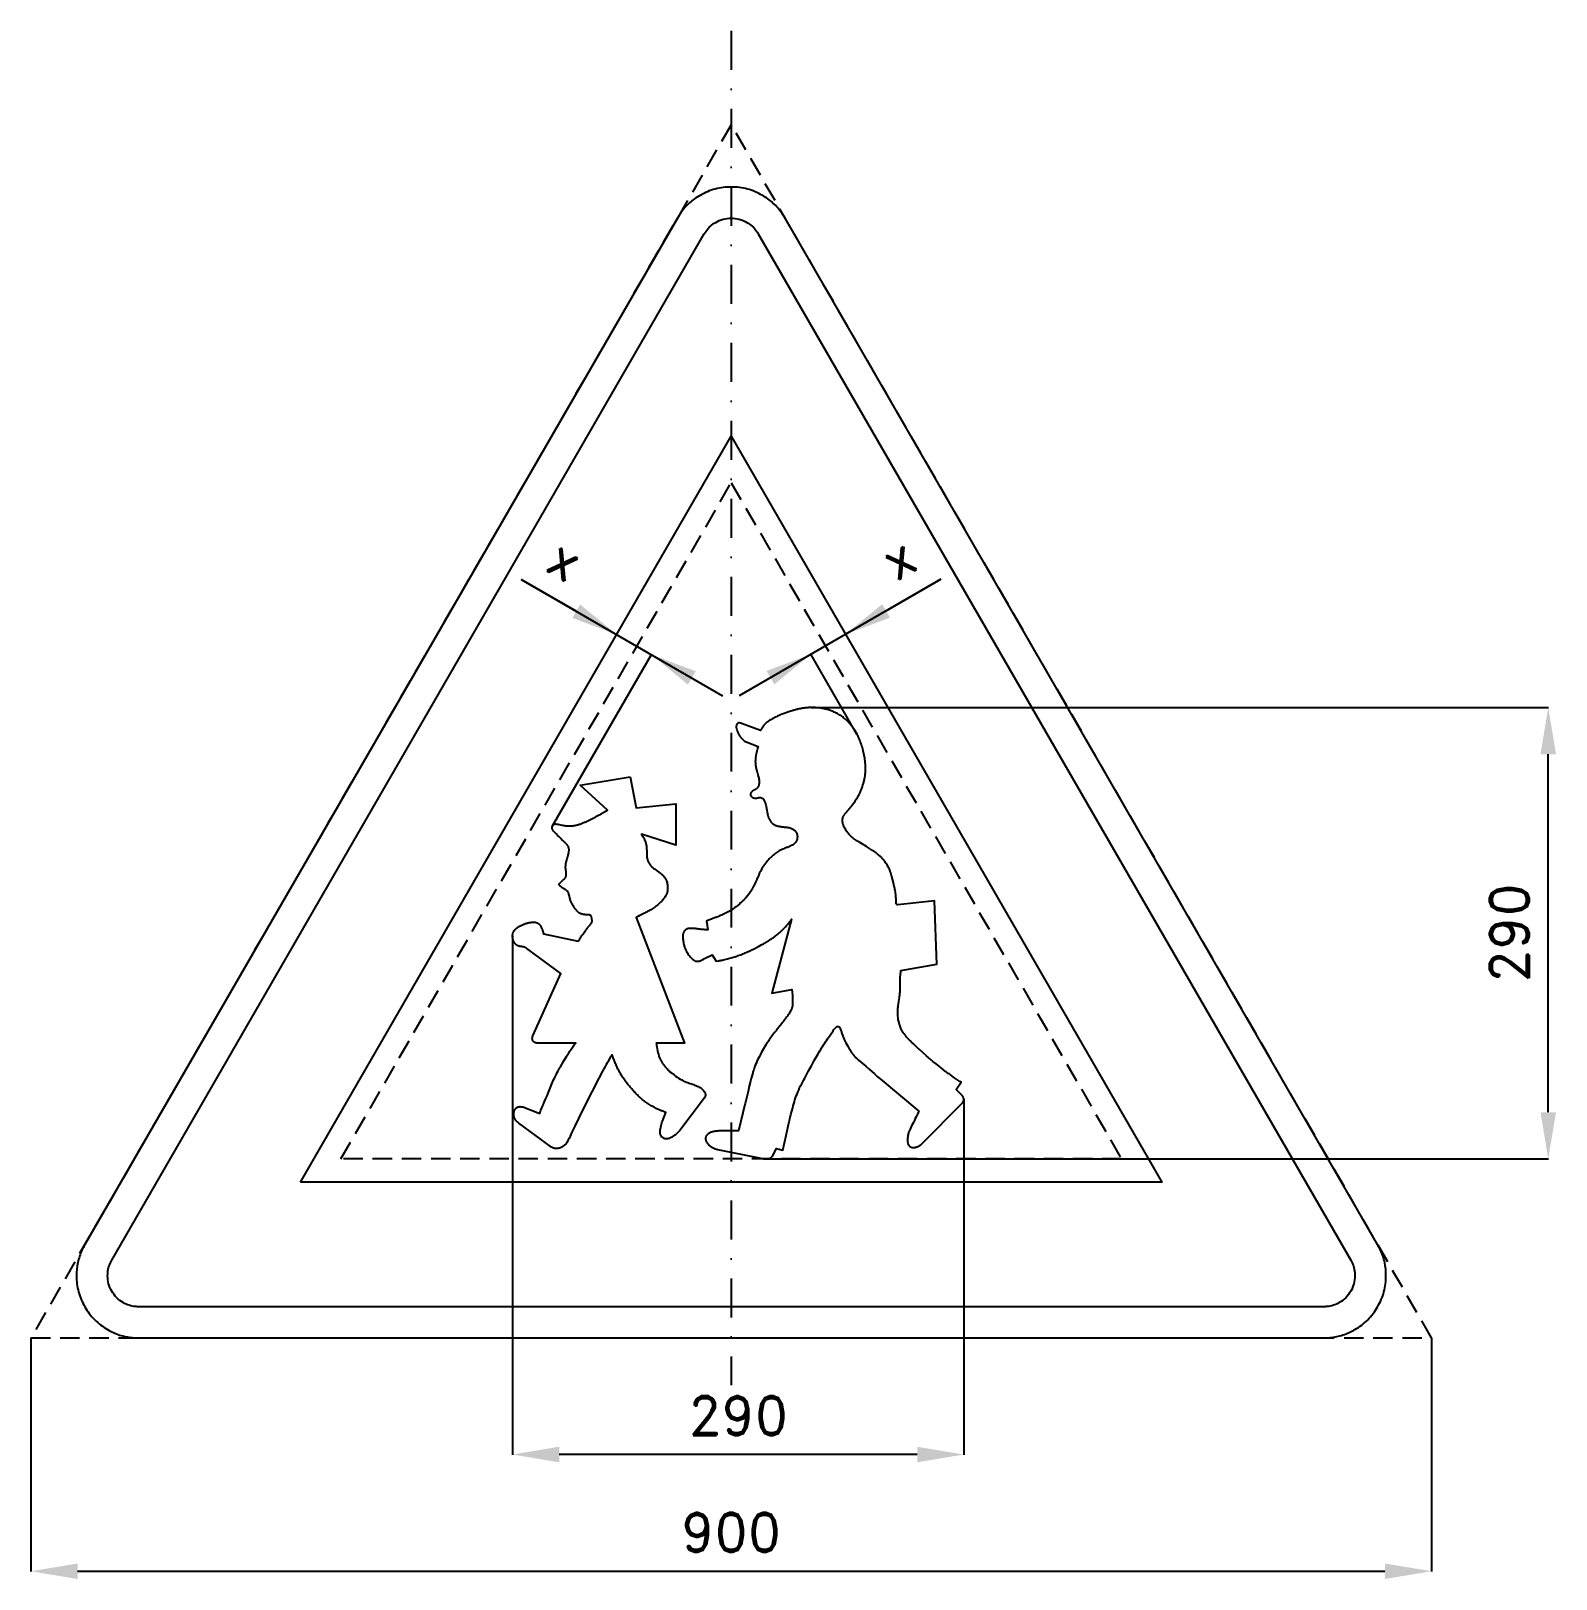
# Model space of a CAD drawing. Header units: millimetres. Extents: x -29 to 951, y -155 to 840.
import ezdxf

# ---------------------------------------------------------------- set-up
doc = ezdxf.new("R2010")
doc.units = ezdxf.units.MM
doc.header["$LTSCALE"] = 5
doc.linetypes.add('ČERCHOVANÁX2', pattern=[2, 1, -0.5, 0, -0.5])
doc.linetypes.add('ČÁRKOVANÁX2', pattern=[1.5, 1, -0.5])
doc.layers.add('Kóty', color=2, linetype='Continuous')
doc.layers.add('Značka', color=7, linetype='Continuous')
doc.styles.get("Standard").update_dxf_attribs({"font": 'romand.shx', "height": 25})
doc.dimstyles.get("Standard").update_dxf_attribs({"dimtxt": 25, "dimasz": 30, "dimexe": 0.18, "dimexo": 0.0625, "dimgap": 12.5, "dimtad": 1, "dimdec": 0, "dimzin": 0, "dimdsep": 46, "dimtxsty": 'Standard', "dimcen": 0.09, "dimadec": 0, "dimazin": 0, "dimtfac": 1, "dimtdec": 0, "dimtofl": 0, "dimtmove": 0, "dimatfit": 3, "dimfxl": 1, "dimtolj": 1, "dimtzin": 0, "dimarcsym": 0})

msp = doc.modelspace()

# ---------------------------------------------------------------- texts
at = {"layer": 'Kóty', "char_height": 25, "attachment_point": 5}
for insert, rotation in [((527.86, 501.39), 30.0001), ((314.2, 500.39), 329.9999)]:
    msp.add_mtext('\\A1;x', dxfattribs=dict(at, insert=insert, rotation=rotation))

# ---------------------------------------------------------------- blocks, each defined once
blk = doc.blocks.new('*D0')
at = {"layer": 'Defpoints', "color": 0, "transparency": 16777216}
for p in [(280.18, 258.38), (570.19, 153.34), (280.18, -74.94)]:
    blk.add_point(p, dxfattribs=at)
at = {"layer": 'Kóty', "color": 0, "lineweight": -2, "transparency": 16777216}
for p, q in [((280.18, 258.32), (280.18, -75.12)), ((570.19, 153.28), (570.19, -75.12)), ((540.19, -74.94), (310.18, -74.94))]:
    blk.add_line(p, q, dxfattribs=at)
at = {"layer": 'Kóty', "color": 0, "transparency": 16777216}
for points in [[(310.18, -69.94), (310.18, -79.94), (280.18, -74.94)], [(540.19, -69.94), (540.19, -79.94), (570.19, -74.94)]]:
    blk.add_solid(points, dxfattribs=at)
at = {"layer": 'Kóty', "color": 0, "transparency": 16777216, "insert": (425.18, -49.94), "char_height": 25, "attachment_point": 5}
blk.add_mtext('\\A1;290', dxfattribs=at)
blk = doc.blocks.new('*D1')
at = {"layer": 'Defpoints', "color": 0, "transparency": 16777216}
for p in [(-29.28, 0.06), (870.72, 0.06), (870.72, -149.94)]:
    blk.add_point(p, dxfattribs=at)
at = {"layer": 'Kóty', "color": 0, "lineweight": -2, "transparency": 16777216}
for p, q in [((-29.28, 0), (-29.28, -150.12)), ((870.72, 0), (870.72, -150.12)), ((0.72, -149.94), (840.72, -149.94))]:
    blk.add_line(p, q, dxfattribs=at)
at = {"layer": 'Kóty', "color": 0, "transparency": 16777216}
for points in [[(0.72, -144.94), (0.72, -154.94), (-29.28, -149.94)], [(840.72, -144.94), (840.72, -154.94), (870.72, -149.94)]]:
    blk.add_solid(points, dxfattribs=at)
at = {"layer": 'Kóty', "color": 0, "transparency": 16777216, "insert": (420.72, -124.94), "char_height": 25, "attachment_point": 5}
blk.add_mtext('\\A1;900', dxfattribs=at)
blk = doc.blocks.new('*D2')
at = {"layer": 'Defpoints', "color": 0, "transparency": 16777216}
for p in [(472.04, 405), (945.72, 405), (443.25, 115)]:
    blk.add_point(p, dxfattribs=at)
at = {"layer": 'Kóty', "color": 0, "lineweight": -2, "transparency": 16777216}
for p, q in [((472.11, 405), (945.9, 405)), ((945.72, 145), (945.72, 375)), ((443.31, 115), (945.9, 115))]:
    blk.add_line(p, q, dxfattribs=at)
at = {"layer": 'Kóty', "color": 0, "transparency": 16777216}
for points in [[(940.72, 375), (950.72, 375), (945.72, 405)], [(940.72, 145), (950.72, 145), (945.72, 115)]]:
    blk.add_solid(points, dxfattribs=at)
at = {"layer": 'Kóty', "color": 0, "transparency": 16777216, "insert": (920.72, 260), "char_height": 25, "attachment_point": 5, "rotation": 90}
blk.add_mtext('\\A1;290', dxfattribs=at)

# ---------------------------------------------------------------- dimensions: what is measured, and where the dimension line sits
at = {"layer": 'Kóty'}
dim = msp.add_linear_dim(base=(945.72, 405), p1=(443.25, 115), p2=(472.04, 405), angle=90, dimstyle='Standard', dxfattribs=at)
dim.commit()
dim.dimension.update_dxf_attribs({"geometry": '*D2', "text_midpoint": (920.72, 260)})
for base, p1, p2, picture, middle in [((280.18, -74.94), (570.19, 153.34), (280.18, 258.38), '*D0', (425.18, -49.94)), ((870.72, -149.94), (-29.28, 0.06), (870.72, 0.06), '*D1', (420.72, -124.94))]:
    dim = msp.add_linear_dim(base=base, p1=p1, p2=p2, dimstyle='Standard', dxfattribs=at)
    dim.commit()
    dim.dimension.update_dxf_attribs({"geometry": picture, "text_midpoint": middle})

# ---------------------------------------------------------------- linework, layer by layer
at = {"layer": 'Kóty'}
for p, q in [((555.41, 487.42), (425.7, 412.54)), ((520.21, 467.1), (555.41, 487.42)), ((285.77, 487.3), (415.18, 412.58)), ((321.11, 466.9), (285.77, 487.3)), ((305.92, 329.07), (369.49, 439.17)), ((501.47, 387.99), (471.81, 439.36))]:
    msp.add_line(p, q, dxfattribs=at)
for points in [[(323.61, 471.23), (318.61, 462.57), (347.09, 451.9)], [(517.71, 471.43), (522.71, 462.77), (494.23, 452.1)], [(397.88, 428.35), (392.88, 419.69), (369.4, 439.02)], [(443.42, 428.54), (448.42, 419.88), (471.9, 439.21)]]:
    msp.add_solid(points, dxfattribs=at)
at = {"layer": 'Značka', "color": 6, "linetype": 'ČERCHOVANÁX2', "lineweight": 25, "ltscale": 5}
msp.add_line((420.72, 839.71), (420.72, -30.29), dxfattribs=at)
at = {"layer": 'Značka', "color": 6, "linetype": 'ČÁRKOVANÁX2', "ltscale": 2.5}
for points in [[(870.72, 0.06), (420.72, 779.48), (-29.28, 0.06)], [(169.9, 115), (420.72, 549.42), (671.53, 115)]]:
    msp.add_lwpolyline(points, close=True, dxfattribs=at)
at = {"layer": 'Značka', "color": 5}
for points in [[(836.08, 60), (455.36, 719.42), (454.24, 721.19, 0.010748), (453.08, 722.93, 0.055773), (447.54, 729.17, 0.055979), (440.72, 734.06, 0.069561), (431.09, 738.14, 0.069791), (420.72, 739.42, 0.069502), (410.36, 738.12, 0.067732), (400.72, 734.06, 0.055944), (393.86, 729.2, 0.061133), (388.36, 722.93, 0.012257), (387.19, 721.2), (386.08, 719.42), (5.36, 60, 0.003576), (4.38, 58.15, 0.010722), (3.46, 56.27, 0.055711), (0.83, 48.35, 0.055985), (0, 40, 0.069591), (1.29, 29.62, 0.069767), (5.36, 20, 0.069481), (11.67, 11.68, 0.067775), (20, 5.36, 0.055964), (27.65, 1.85, 0.061097), (35.82, 0.22, 0.01224), (37.91, 0.07, 0.004081), (40, 0), (801.43, 0, 0.003581), (803.53, 0.08, 0.010743), (805.62, 0.22, 0.055797), (813.79, 1.9, 0.055991), (821.43, 5.36, 0.069582), (829.78, 11.66, 0.069787), (836.08, 20, 0.069497), (840.13, 29.62, 0.067792), (841.43, 40, 0.055928), (840.65, 48.37, 0.060939), (837.98, 56.27), (837.06, 58.15), (836.08, 60)], [(494.4, 337.34), (494.77, 337.75), (495.14, 338.17, 0.009463), (496.59, 339.86, 0.009121), (497.97, 341.6, 0.009466), (499.3, 343.39, 0.010498), (500.55, 345.22), (500.86, 345.69), (501.16, 346.16), (501.45, 346.63), (501.74, 347.1, 0.016226), (502.82, 349.03, 0.015651), (503.78, 351.02, 0.016218), (504.62, 353.07, 0.017985), (505.32, 355.17), (505.48, 355.7), (505.63, 356.23), (505.77, 356.72), (505.91, 357.22, 0.016336), (506.37, 359.21, 0.015752), (506.7, 361.23, 0.016365), (506.92, 363.27, 0.01812), (506.99, 365.32), (506.99, 365.83), (506.99, 366.34), (506.98, 366.86), (506.96, 367.38, 0.012363), (506.83, 369.46, 0.011886), (506.61, 371.52, 0.012348), (506.29, 373.57, 0.01371), (505.87, 375.61), (505.75, 376.11), (505.63, 376.62), (505.54, 377.04), (505.44, 377.46, 0.010018), (505.01, 379.13, 0.009662), (504.51, 380.78, 0.010014), (503.96, 382.41, 0.01108), (503.34, 384.02), (503.17, 384.42), (503, 384.81), (502.83, 385.2), (502.66, 385.59, 0.011969), (501.93, 387.13, 0.011531), (501.12, 388.63, 0.011965), (500.25, 390.1, 0.013253), (499.31, 391.52), (499.07, 391.87), (498.82, 392.22), (498.72, 392.35), (498.62, 392.49), (498.22, 393.03), (497.81, 393.56), (497.39, 394.08), (496.95, 394.6), (496.84, 394.72), (496.73, 394.85), (496.62, 394.98), (496.51, 395.1), (496.05, 395.6), (495.58, 396.08), (495.11, 396.55), (494.62, 397.01), (494.49, 397.12), (494.37, 397.24), (494.23, 397.36), (494.08, 397.49), (493.51, 397.98), (492.92, 398.46), (492.32, 398.93), (491.7, 399.37), (491.55, 399.48), (491.39, 399.58), (491.23, 399.69), (491.08, 399.79), (490.44, 400.2), (489.78, 400.59), (489.12, 400.97), (488.45, 401.32), (488.28, 401.4), (488.11, 401.49), (487.81, 401.64), (487.5, 401.79, 0.012441), (486.28, 402.36, 0.011998), (485.02, 402.87, 0.012447), (483.75, 403.33, 0.013803), (482.46, 403.72), (482.13, 403.8), (481.8, 403.89), (481.48, 403.97), (481.15, 404.05, 0.010408), (479.82, 404.34, 0.010002), (478.49, 404.57, 0.0104), (477.14, 404.75, 0.011529), (475.79, 404.88), (475.46, 404.9), (475.12, 404.92), (474.93, 404.93), (474.73, 404.94, 0.005601), (473.97, 404.98, 0.00536), (473.2, 405, 0.005595), (472.43, 405.01, 0.006232), (471.66, 404.99), (471.47, 404.99), (471.27, 404.98), (471.08, 404.97), (470.89, 404.97, 0.005703), (470.13, 404.92, 0.005508), (469.36, 404.86, 0.005719), (468.6, 404.79, 0.006344), (467.84, 404.69), (467.65, 404.67), (467.46, 404.64), (467.23, 404.61), (467, 404.58, 0.005857), (466.08, 404.43, 0.005645), (465.17, 404.27, 0.005882), (464.26, 404.08, 0.006558), (463.36, 403.88, 0.001213), (463.13, 403.82), (462.91, 403.77), (462.68, 403.71, 0.000796), (462.46, 403.66, 0.003799), (461.56, 403.42, 0.00368), (460.66, 403.17, 0.003843), (459.77, 402.91, 0.004195), (458.88, 402.63), (458.66, 402.56), (458.44, 402.49), (458.12, 402.39, 0.000868), (457.8, 402.29, 0.005316), (456.53, 401.87, 0.005135), (455.28, 401.43, 0.005304), (454.02, 400.97, 0.00589), (452.78, 400.47), (452.48, 400.35), (452.17, 400.22), (451.86, 400.09), (451.55, 399.96, 0.007667), (450.33, 399.4, 0.007374), (449.12, 398.81, 0.007659), (447.93, 398.19, 0.008525), (446.76, 397.53), (446.48, 397.36), (446.19, 397.19), (446.05, 397.11), (445.92, 397.04, 0.006691), (445.4, 396.71, 0.00641), (444.88, 396.38, 0.006685), (444.38, 396.03, 0.007406), (443.88, 395.67), (443.76, 395.58), (443.63, 395.49), (443.52, 395.4), (443.4, 395.3, 0.012775), (442.93, 394.91, 0.012367), (442.49, 394.5, 0.012781), (442.06, 394.08, 0.01414), (441.66, 393.62), (441.56, 393.51), (441.47, 393.39), (441.41, 393.32), (441.36, 393.25), (441.14, 392.95), (440.93, 392.65), (440.72, 392.35), (440.53, 392.04), (440.48, 391.96), (440.44, 391.88), (440.39, 391.8), (440.34, 391.72), (440.16, 391.4), (439.98, 391.08), (439.8, 390.75), (439.62, 390.43), (439.58, 390.35), (439.53, 390.26), (427.35, 394.81), (427.29, 394.83), (427.23, 394.85), (426.99, 394.92), (426.75, 394.98), (426.45, 395.05, 0.019975), (426.14, 395.11, 0.027374), (425.86, 395.13, 0.03903), (425.59, 395.12, 0.045164), (425.32, 395.06, 0.047666), (425.06, 394.96, 0.030275), (424.91, 394.87, 0.028011), (424.77, 394.77, 0.025163), (424.64, 394.65, 0.021674), (424.52, 394.52, 0.020869), (424.41, 394.38, 0.021494), (424.31, 394.22, 0.01956), (424.22, 394.06), (424.14, 393.9, 0.030445), (424.01, 393.53, 0.039373), (423.92, 393.15, 0.038283), (423.9, 392.76, 0.027356), (423.92, 392.37, 0.021126), (423.98, 391.97, 0.017024), (424.07, 391.57), (424.18, 391.18), (424.3, 390.8), (424.55, 390.05, 0.011396), (424.82, 389.31, 0.014105), (425.13, 388.59, 0.014258), (425.48, 387.88, 0.014485), (425.86, 387.22, 0.015957), (426.27, 386.58, 0.017318), (426.72, 385.97, 0.01862), (427.21, 385.4), (427.45, 385.13), (427.71, 384.88), (427.96, 384.63), (428.23, 384.39), (428.5, 384.14), (428.77, 383.9), (428.99, 383.71), (429.22, 383.53), (429.27, 383.48), (429.33, 383.43), (437.95, 379.89), (437.64, 378.8), (437.35, 377.71), (437.34, 377.64), (437.32, 377.58), (437.25, 377.32), (437.19, 377.06), (437.11, 376.74), (437.04, 376.42), (436.96, 376.09), (436.89, 375.77), (436.82, 375.44), (436.76, 375.12), (436.6, 374.29), (436.46, 373.46), (436.34, 372.63), (436.25, 371.79, 0.011212), (436.2, 370.96, 0.014817), (436.19, 370.13, 0.014387), (436.22, 369.29), (436.3, 368.46, 0.012466), (436.46, 367.18, 0.013793), (436.7, 365.9, 0.011846), (436.93, 364.89, 0.012396), (437.21, 363.89), (437.29, 363.64), (437.36, 363.39), (437.44, 363.15), (437.52, 362.9), (437.81, 361.9), (438.06, 360.89, -0.010889), (438.35, 359.61, -0.019703), (438.56, 358.33), (438.6, 357.97), (438.63, 357.61), (438.64, 357.25), (438.64, 356.89), (438.63, 356.52), (438.59, 356.16), (438.54, 355.8), (438.46, 355.44), (438.37, 355.09), (438.25, 354.74), (438.11, 354.39), (437.94, 354.07), (437.76, 353.76, -0.024927), (437.56, 353.47, -0.025556), (437.32, 353.21, -0.022309), (437.06, 352.96, -0.021045), (436.76, 352.72, -0.017473), (436.44, 352.5, -0.013583), (436.18, 352.34, -0.015956), (435.91, 352.2), (435.84, 352.16), (435.77, 352.13), (435.69, 352.09), (435.62, 352.06, 0.011065), (435.33, 351.91), (435.04, 351.74, 0.013589), (434.69, 351.52, 0.017656), (434.36, 351.28, 0.018849), (434.08, 351.05, 0.022416), (433.82, 350.79, 0.025044), (433.59, 350.52, 0.027046), (433.38, 350.22, 0.03105), (433.22, 349.94, 0.043995), (433.11, 349.63, 0.049427), (433.05, 349.31, 0.047654), (433.06, 348.98, 0.059154), (433.14, 348.58, 0.0615), (433.32, 348.21, 0.055171), (433.57, 347.89, 0.037227), (433.88, 347.62, 0.033911), (434.26, 347.35, 0.035074), (434.68, 347.14, 0.033044), (435.12, 346.98, 0.028324), (435.58, 346.88, 0.030337), (436.17, 346.82, 0.025463), (436.76, 346.82, 0.01998), (437.22, 346.86, 0.023216), (437.69, 346.93, 0.005035), (437.8, 346.96), (437.92, 346.99), (438.02, 347.01), (438.11, 347.04, -0.025619), (438.51, 347.11, -0.021618), (438.91, 347.14, -0.031301), (439.41, 347.14, -0.045294), (439.9, 347.06, -0.073487), (440.6, 346.79, -0.074163), (441.18, 346.33, -0.062548), (441.63, 345.74, -0.029454), (441.97, 345.07, -0.017208), (442.33, 344.21, -0.01681), (442.62, 343.34, -0.013506), (442.87, 342.44), (443.07, 341.54), (443.19, 341.01), (443.29, 340.49), (443.37, 340.06), (443.45, 339.64), (443.47, 339.54), (443.49, 339.43), (443.84, 337.46), (443.87, 337.29), (443.91, 337.12), (444.05, 336.46), (444.21, 335.8), (444.44, 334.99), (444.72, 334.18, 0.01985), (445.04, 333.4, 0.025623), (445.43, 332.66, 0.027912), (445.89, 331.95, 0.026895), (446.43, 331.3, 0.023489), (446.93, 330.8, 0.026387), (447.47, 330.34, 0.025753), (448.06, 329.95, 0.021566), (448.68, 329.61, 0.020269), (449.34, 329.31, 0.020534), (450.02, 329.07, 0.017534), (450.72, 328.87, 0.011049), (451.43, 328.71, 0.011035), (452.53, 328.52, 0.008754), (453.63, 328.37, 0.006703), (454.52, 328.27, 0.008018), (455.41, 328.19), (455.63, 328.18), (455.86, 328.17), (456.07, 328.15), (456.29, 328.14, -0.021406), (457.14, 328.02, -0.018419), (457.98, 327.85, -0.026108), (459.02, 327.54, -0.036593), (460, 327.11), (460.35, 326.93), (460.68, 326.72), (461, 326.49), (461.3, 326.24), (461.59, 325.97), (461.85, 325.68), (462.09, 325.37), (462.31, 325.04, -0.023422), (462.65, 324.44, -0.03606), (462.92, 323.81, -0.038254), (463.09, 323.16, -0.03028), (463.18, 322.48, -0.027939), (463.2, 321.78, -0.029727), (463.14, 321.09, -0.029169), (463, 320.41, -0.026644), (462.79, 319.75), (462.67, 319.46), (462.54, 319.17), (462.39, 318.89), (462.23, 318.62), (462.05, 318.36), (461.86, 318.11), (461.66, 317.88), (461.44, 317.66), (461.2, 317.43), (460.94, 317.22), (460.68, 317.03), (460.4, 316.84), (460.12, 316.67), (459.83, 316.51), (459.53, 316.35), (459.23, 316.21, -0.007664), (458.57, 315.9, -0.006455), (457.9, 315.61), (457.36, 315.39), (456.81, 315.18), (456.67, 315.13), (456.54, 315.08), (456.4, 315.03), (456.26, 314.98), (455.72, 314.78), (455.18, 314.57), (454.51, 314.29), (453.84, 314.01, 0.01305), (452.34, 313.32, 0.020137), (450.9, 312.52, 0.021368), (449.52, 311.63, 0.016775), (448.21, 310.63, 0.014926), (446.94, 309.54, 0.015317), (445.74, 308.38, 0.013677), (444.6, 307.16, 0.010084), (443.52, 305.88), (442.85, 305.05), (442.21, 304.19), (441.59, 303.32), (441, 302.42), (440.44, 301.52), (439.92, 300.6), (439.42, 299.66), (438.96, 298.7), (438.74, 298.21), (438.52, 297.72), (438.35, 297.33), (438.18, 296.93), (438.13, 296.83), (438.09, 296.73), (437.25, 294.74), (437.11, 294.4), (436.96, 294.06), (436.36, 292.73), (435.72, 291.41, -0.009932), (434.87, 289.79, -0.010674), (433.95, 288.21, -0.011283), (432.98, 286.66, -0.01184), (431.93, 285.16, -0.012333), (430.81, 283.71, -0.012857), (429.63, 282.32), (429.26, 281.91), (428.88, 281.5), (428.5, 281.11), (428.11, 280.71), (427.72, 280.33), (427.31, 279.95), (426.9, 279.59), (426.48, 279.22, -0.008555), (424.41, 277.47, -0.021117), (422.23, 275.85, -0.023187), (419.93, 274.4, -0.014864), (417.53, 273.13, -0.009316), (415.05, 271.95, -0.006096), (412.53, 270.85, -0.004286), (410.5, 270, -0.005696), (408.46, 269.2), (407.95, 269), (407.43, 268.81), (406.14, 268.3), (404.85, 267.8), (405.65, 262.14), (405.53, 262.14), (405.4, 262.15), (404.9, 262.18), (404.39, 262.2), (403.76, 262.24), (403.13, 262.29), (402.5, 262.34), (401.88, 262.39), (401.25, 262.46), (400.62, 262.54), (400.18, 262.6), (399.73, 262.66), (399.38, 262.71), (399.02, 262.77), (398.93, 262.78), (398.85, 262.8), (398.76, 262.81), (398.67, 262.82), (398.32, 262.87), (397.96, 262.92), (397.52, 262.98), (397.08, 263.02), (396.72, 263.06), (396.36, 263.09), (396, 263.11), (395.63, 263.12), (395.27, 263.13, 0.006054), (394.9, 263.12, 0.005721), (394.53, 263.11, 0.004149), (394.16, 263.09, 0.004931), (393.85, 263.07, 0.008997), (393.53, 263.04, 0.012026), (393.22, 263, 0.014348), (392.9, 262.94, 0.017635), (392.61, 262.87, 0.023009), (392.31, 262.77, 0.025018), (392.03, 262.65, 0.023646), (391.76, 262.5), (391.58, 262.39), (391.41, 262.25), (391.25, 262.11), (391.09, 261.96), (390.95, 261.8), (390.8, 261.63), (390.67, 261.45), (390.54, 261.27), (390.41, 261.08), (390.29, 260.88), (390.17, 260.68), (390.07, 260.48), (389.97, 260.27), (389.88, 260.06), (389.81, 259.84), (389.75, 259.62), (389.67, 259.31), (389.62, 258.99), (389.59, 258.67), (389.58, 258.35), (389.58, 258.02), (389.59, 257.69), (389.61, 257.36), (389.63, 257.03), (389.67, 256.55), (389.71, 256.08), (389.75, 255.61), (389.81, 255.14), (389.87, 254.67), (389.94, 254.21), (390.02, 253.74), (390.12, 253.28), (390.24, 252.74), (390.38, 252.2), (390.53, 251.67), (390.71, 251.14), (390.9, 250.61), (391.1, 250.09), (391.32, 249.58), (391.56, 249.08), (391.94, 248.31), (392.34, 247.55), (392.79, 246.82), (393.28, 246.11), (393.81, 245.42), (394.38, 244.76), (394.98, 244.13), (395.62, 243.54), (395.88, 243.32), (396.14, 243.1), (396.41, 242.9), (396.69, 242.7), (396.97, 242.53), (397.25, 242.37), (397.54, 242.24), (397.85, 242.13, 0.055491), (398.58, 241.98, 0.049254), (399.33, 241.99, 0.041038), (400.07, 242.12, 0.027696), (400.78, 242.35, 0.019873), (401.58, 242.68, 0.010391), (402.35, 243.06), (402.96, 243.38), (403.56, 243.72), (403.71, 243.81), (403.86, 243.9), (408.48, 246.14), (411, 241.96), (412.61, 242.29), (412.69, 242.3), (412.77, 242.32), (413.09, 242.39), (413.41, 242.45), (413.81, 242.54), (414.22, 242.62, 0.002279), (415.81, 242.96, 0.004046), (417.41, 243.33, 0.004893), (418.99, 243.72, 0.004766), (420.57, 244.14, 0.005222), (422.14, 244.58, 0.006269), (423.7, 245.07, 0.006365), (425.24, 245.59, 0.005469), (426.78, 246.14, 0.00528), (428.25, 246.71, 0.006101), (429.72, 247.31, 0.006008), (431.17, 247.94, 0.004975), (432.6, 248.6, 0.004404), (434.03, 249.29), (435.45, 250.01), (436.86, 250.75), (438.26, 251.5), (440.39, 252.66, 0.006093), (442.49, 253.87, 0.008054), (444.57, 255.12, 0.009127), (446.6, 256.45, 0.0104), (448.56, 257.84, 0.012046), (450.46, 259.31, 0.01392), (452.29, 260.87, 0.016099), (454.03, 262.54), (454.76, 263.3), (455.47, 264.08), (456.17, 264.88), (456.85, 265.69), (457.53, 266.51), (458.19, 267.33), (458.72, 267.99), (459.25, 268.66), (459.38, 268.83), (459.51, 269), (446.88, 221.49), (459.65, 223.74), (459.86, 221.98), (460.03, 220.21), (460.04, 220.1), (460.04, 220), (460.07, 219.57), (460.1, 219.14), (460.11, 218.7), (460.13, 218.27), (460.13, 218.17), (460.13, 218.06), (460.14, 215.89), (460.1, 214.29), (460.1, 214.21), (460.09, 214.13), (460.06, 213.81), (460.03, 213.49), (459.97, 213.1), (459.89, 212.71), (459.83, 212.43), (459.75, 212.16), (459.67, 211.89), (459.58, 211.63), (459.49, 211.36), (459.38, 211.1), (459.27, 210.84), (459.15, 210.59), (458.86, 209.98), (458.54, 209.4), (458.2, 208.82), (457.84, 208.26), (457.46, 207.71), (457.07, 207.17), (456.76, 206.73), (456.44, 206.3), (456.36, 206.19), (456.28, 206.09), (454.25, 203.36), (454.15, 203.22), (454.05, 203.09), (453.64, 202.54), (453.23, 202), (452.81, 201.47), (452.4, 200.93), (452.29, 200.8), (452.18, 200.67), (449.73, 197.66), (449.61, 197.51), (449.48, 197.36), (448.99, 196.75), (448.51, 196.15), (447.91, 195.38), (447.32, 194.61), (446.74, 193.84), (446.18, 193.06), (445.64, 192.27), (445.1, 191.48), (444.58, 190.68), (444.06, 189.87), (443.65, 189.22), (443.24, 188.57), (443.14, 188.41), (443.04, 188.24), (441.49, 185.68), (440, 183.08), (439.87, 182.86), (439.75, 182.64), (439.27, 181.76), (438.8, 180.87), (438.22, 179.75), (437.67, 178.62), (437.14, 177.48), (436.64, 176.32), (436.17, 175.16), (435.73, 173.98), (435.42, 173.08), (435.13, 172.18), (434.9, 171.46), (434.69, 170.73), (434.64, 170.55), (434.58, 170.37), (433.6, 166.71), (433.39, 165.87), (433.17, 165.02), (432.32, 161.66), (431.48, 158.29), (430.66, 154.91), (429.84, 151.54), (429.64, 150.69), (429.44, 149.85), (425.48, 132.95), (421.28, 132.95), (416.9, 132.95), (416.3, 132.97), (415.71, 132.99), (415.6, 132.99), (415.49, 133), (415.04, 133), (414.59, 133, 0.004285), (414.03, 133, 0.004287), (413.47, 132.98, 0.00453), (412.92, 132.95, 0.004975), (412.36, 132.92, 0.004657), (411.8, 132.87, 0.003566), (411.24, 132.82, 0.003944), (410.75, 132.76, 0.006461), (410.26, 132.7, 0.008145), (409.78, 132.62, 0.009018), (409.29, 132.52, 0.01079), (408.81, 132.41, 0.013381), (408.33, 132.27), (407.86, 132.11), (407.4, 131.93), (407.03, 131.77), (406.66, 131.59), (406.31, 131.39), (405.97, 131.16), (405.65, 130.92), (405.36, 130.64), (405.09, 130.34), (404.85, 130.02), (404.71, 129.81), (404.59, 129.59), (404.48, 129.36), (404.39, 129.12), (404.32, 128.88), (404.26, 128.64), (404.23, 128.39), (404.21, 128.14), (404.21, 127.88), (404.22, 127.63), (404.26, 127.38), (404.31, 127.13), (404.38, 126.88), (404.47, 126.63), (404.57, 126.39), (404.67, 126.16), (404.9, 125.7), (405.17, 125.27), (405.46, 124.86), (405.79, 124.47), (406.14, 124.1), (406.52, 123.76), (406.91, 123.45), (407.33, 123.15), (407.75, 122.86), (408.19, 122.59), (408.63, 122.34), (409.09, 122.11), (409.56, 121.89), (410.03, 121.7), (410.41, 121.55), (410.8, 121.41), (410.89, 121.38), (410.99, 121.35), (411.48, 121.19), (411.97, 121.03), (440.7, 115.2), (441.43, 115.12), (442.17, 115.05), (442.23, 115.04), (442.29, 115.04), (442.54, 115.02), (442.78, 115.01), (443.09, 115, 0.009563), (443.4, 115, 0.012132), (443.71, 115.01, 0.014846), (444.02, 115.04, 0.014415), (444.33, 115.09), (444.63, 115.15), (444.98, 115.24), (445.32, 115.35), (445.66, 115.48), (445.98, 115.65), (446.28, 115.83), (446.56, 116.04), (446.76, 116.23), (446.95, 116.44), (447, 116.49), (447.04, 116.55), (447.35, 117.06), (447.62, 117.6), (449.73, 121.79), (453.93, 120.53), (454.98, 125.25), (456.02, 129.97), (458.03, 138.96), (458.14, 139.41), (458.24, 139.85), (458.66, 141.64), (459.09, 143.43), (459.65, 145.65), (460.23, 147.88), (460.57, 149.14), (460.91, 150.41), (461.28, 151.67), (461.66, 152.92), (462.07, 154.18), (462.5, 155.43), (462.97, 156.67), (463.46, 157.89), (464.04, 159.25), (464.66, 160.58), (465.3, 161.91), (465.97, 163.22), (466.63, 164.47), (467.3, 165.72), (467.97, 166.97), (468.65, 168.21), (470.45, 171.53), (472.24, 174.85), (474.05, 178.17), (475.9, 181.46, -0.007034), (478.21, 185.37, -0.007843), (480.63, 189.21, -0.006277), (483.15, 192.98), (485.74, 196.72), (486.22, 197.39), (486.71, 198.05), (487.23, 198.68), (487.77, 199.31), (488.12, 199.69, -0.076666), (488.54, 199.99, -0.074073), (488.94, 200.13, -0.067017), (489.36, 200.15), (489.46, 200.14), (489.56, 200.13), (489.64, 200.08), (489.72, 200.03), (490.02, 199.81), (490.27, 199.54), (490.51, 199.16), (490.69, 198.73), (490.93, 198.15), (491.15, 197.56), (491.32, 197.08), (491.48, 196.6), (491.52, 196.48), (491.56, 196.36), (491.6, 196.23), (491.64, 196.11), (491.81, 195.62), (491.98, 195.13), (492.21, 194.51), (492.45, 193.91), (492.67, 193.37), (492.9, 192.84), (493.08, 192.41), (493.28, 191.99), (493.32, 191.89), (493.37, 191.78), (494.42, 189.62), (495.56, 187.41), (496.52, 185.7), (496.57, 185.61), (496.62, 185.53), (496.82, 185.19), (497.03, 184.86), (497.29, 184.45), (497.55, 184.04), (497.87, 183.58), (498.19, 183.13), (498.52, 182.68), (498.86, 182.24), (499.21, 181.81), (499.57, 181.39), (499.94, 180.97), (500.31, 180.57), (500.85, 180.01), (501.4, 179.47), (501.84, 179.04), (502.3, 178.63), (502.42, 178.52), (502.53, 178.42), (504.88, 176.42), (507.13, 174.52), (509.35, 172.62), (511.09, 171.1), (512.81, 169.57), (514.57, 167.97), (516.32, 166.35), (541.23, 145.75), (540.86, 144.76), (540.44, 143.79), (540.02, 142.95), (539.58, 142.11), (538.98, 140.86), (538.38, 139.62), (537.73, 138.43), (537.1, 137.24), (536.64, 136.23), (536.19, 135.21), (535.6, 134.02), (535.05, 132.82), (535.01, 132.73), (534.98, 132.64), (534.84, 132.29), (534.72, 131.94), (534.58, 131.49), (534.46, 131.04), (534.36, 130.58), (534.26, 130.12), (534.19, 129.75), (534.13, 129.38), (534.12, 129.29), (534.1, 129.19), (533.97, 128.18), (533.92, 127.15), (533.99, 126.06), (533.99, 126), (534, 125.95), (534.04, 125.73), (534.09, 125.51), (534.14, 125.3), (534.2, 125.09), (534.22, 125.04), (534.23, 124.99), (534.53, 124.27), (534.55, 124.23), (534.56, 124.2), (534.64, 124.06), (534.72, 123.93), (534.83, 123.77), (534.95, 123.62), (535.14, 123.4), (535.34, 123.19), (535.56, 123.01), (535.8, 122.84), (536.04, 122.69), (536.3, 122.57), (536.57, 122.47), (536.84, 122.39), (537.07, 122.34), (537.3, 122.31), (537.53, 122.29, 0.014805), (537.77, 122.29, 0.013141), (538, 122.3, 0.012396), (538.24, 122.32), (538.47, 122.35), (538.71, 122.39), (539.12, 122.47), (539.53, 122.56), (539.93, 122.68), (540.32, 122.82), (540.7, 122.98), (541.08, 123.17), (541.37, 123.33), (541.65, 123.5), (541.72, 123.55), (541.79, 123.59), (542.49, 124.14), (543.16, 124.73), (569.33, 151.01), (569.57, 151.34), (569.83, 151.88), (569.86, 151.95), (569.89, 152.01), (570, 152.3), (570.09, 152.59), (570.17, 152.96), (570.19, 153.34), (570.15, 153.7), (570.07, 154.06), (569.97, 154.34), (569.85, 154.6), (569.81, 154.66), (569.78, 154.73), (569.6, 155.05), (569.43, 155.26), (565.27, 159.6), (568.39, 164.2), (567.65, 164.71), (566.9, 165.22), (565.63, 166.09), (564.35, 166.96), (561.5, 168.95), (561.36, 169.05), (561.22, 169.15), (560.66, 169.56), (560.1, 169.97), (559.54, 170.39), (558.99, 170.81), (558.85, 170.91), (558.71, 171.02), (555.57, 173.5), (552.43, 175.99), (550.22, 177.69), (550.1, 177.78), (549.99, 177.86), (549.55, 178.21), (549.12, 178.55), (548.58, 178.99), (548.04, 179.44), (547.54, 179.87), (547.05, 180.3), (546.66, 180.64), (546.27, 180.99), (546.18, 181.08), (546.08, 181.17), (544.16, 182.94), (541.59, 185.27), (541.46, 185.39), (541.33, 185.51), (540.82, 185.97), (540.3, 186.44), (539.8, 186.91), (539.29, 187.39), (539.17, 187.51), (539.04, 187.63), (537.8, 188.85), (536.56, 190.09), (536.43, 190.21), (536.31, 190.34), (535.8, 190.85), (535.29, 191.36), (534.66, 192.01), (534.04, 192.66), (533.43, 193.32), (532.85, 194), (532.28, 194.7), (531.74, 195.42), (531.49, 195.76), (531.26, 196.11), (531.02, 196.47), (530.8, 196.83), (530.58, 197.19), (530.38, 197.56), (530.22, 197.86), (530.07, 198.17), (530.03, 198.24), (529.99, 198.32), (529.44, 199.58), (528.98, 200.89), (528.9, 201.12), (528.83, 201.35), (528.55, 202.28), (528.32, 203.22), (528.08, 204.41), (527.9, 205.61), (527.78, 206.82), (527.72, 208.04), (527.7, 209.25), (527.74, 210.47), (527.78, 211.18), (527.84, 211.89), (527.89, 212.46), (527.95, 213.03), (527.97, 213.17), (527.98, 213.32), (528.38, 216.14), (528.79, 218.76), (528.81, 218.89), (528.83, 219.03), (528.9, 219.55), (528.97, 220.08), (529.04, 220.73), (529.11, 221.39), (529.17, 222.11), (529.22, 222.83), (529.25, 223.41), (529.27, 223.99), (529.28, 224.13), (529.28, 224.27), (529.3, 227.17), (529.3, 230.58), (529.3, 230.75), (529.3, 230.92), (529.32, 231.61), (529.35, 232.29), (529.39, 232.97), (529.45, 233.64), (529.47, 233.81), (529.49, 233.98), (529.62, 235.02), (529.77, 236.06), (552.86, 240.18), (551.36, 280.91), (527.84, 278.31), (527.7, 278.3), (527.58, 278.31), (527.53, 278.31), (527.49, 278.32, -0.056364), (527.31, 278.36), (527.15, 278.45), (526.97, 278.59), (526.85, 278.78), (526.78, 278.99), (526.76, 279.22), (526.71, 279.68), (526.68, 280.14), (526.67, 280.51), (526.67, 280.87), (526.67, 280.97), (526.67, 281.06), (526.67, 281.15), (526.67, 281.24), (526.67, 281.61), (526.65, 281.98), (526.63, 282.36), (526.59, 282.72), (526.58, 282.82), (526.58, 282.91), (526.37, 284.46), (526.17, 286.08), (525.94, 287.79), (525.92, 287.91), (525.9, 288.02), (525.82, 288.48), (525.74, 288.93), (525.65, 289.39), (525.56, 289.84), (525.54, 289.96), (525.51, 290.07), (524.99, 292.29), (524.39, 294.74), (524.36, 294.86), (524.33, 294.98), (524.2, 295.47), (524.07, 295.96), (523.93, 296.45), (523.79, 296.93), (523.76, 297.05), (523.72, 297.17), (523.19, 298.83), (523.16, 298.91), (523.13, 298.99), (523.02, 299.32), (522.89, 299.65), (522.73, 300.05), (522.57, 300.45), (522.3, 301.09), (522.01, 301.71), (521.71, 302.33), (521.38, 302.93), (521.04, 303.53), (520.69, 304.12), (520.31, 304.7), (519.92, 305.27), (519.54, 305.8), (519.15, 306.32), (518.75, 306.84), (518.33, 307.34), (517.9, 307.83), (517.46, 308.31), (517, 308.78), (516.53, 309.23), (515.37, 310.32, 0.013923), (514.15, 311.35, 0.014107), (512.89, 312.32, 0.010112), (511.57, 313.23), (510.22, 314.11), (508.84, 314.96), (507.73, 315.63), (506.61, 316.28), (506.33, 316.44), (506.05, 316.6), (505.77, 316.75), (505.48, 316.91), (504.36, 317.57), (503.25, 318.24), (501.87, 319.1, -0.010101), (500.53, 320, -0.014037), (499.24, 320.94, -0.018103), (498.02, 321.96, -0.01977), (496.87, 323.07, -0.019196), (495.81, 324.26), (495.39, 324.78), (494.99, 325.31), (494.61, 325.86), (494.25, 326.43), (493.91, 327.01), (493.6, 327.6), (493.31, 328.2), (493.05, 328.82), (492.94, 329.07), (492.85, 329.32), (492.75, 329.57), (492.67, 329.83), (492.58, 330.09), (492.51, 330.35), (492.44, 330.62), (492.38, 330.88), (492.32, 331.19), (492.27, 331.5), (492.23, 331.81), (492.21, 332.13), (492.2, 332.45), (492.2, 332.76), (492.23, 333.08), (492.27, 333.39), (492.32, 333.73), (492.4, 334.06), (492.5, 334.39), (492.62, 334.72), (492.75, 335.04), (492.9, 335.34), (493.07, 335.65), (493.26, 335.94), (493.39, 336.12), (493.52, 336.3), (493.63, 336.45), (493.75, 336.59), (493.77, 336.62), (493.8, 336.66), (494.4, 337.34)], [(355.73, 360.53), (359.69, 340.67), (385.14, 343.24), (385.14, 316.55), (362.94, 323.65), (363.03, 323.5), (363.12, 323.35), (363.49, 322.75), (363.84, 322.15), (364.28, 321.39, -0.008522), (364.69, 320.62, -0.011315), (365.06, 319.85, -0.01368), (365.4, 319.07, -0.01639), (365.7, 318.27, -0.019428), (365.93, 317.45, -0.0188), (366.11, 316.63, -0.014918), (366.23, 315.8, -0.011607), (366.31, 314.96), (366.36, 314.12), (366.38, 313.27), (366.4, 312.41), (366.41, 311.72), (366.42, 311.04), (366.43, 310.87), (366.43, 310.69), (366.43, 310.61), (366.43, 310.53), (366.44, 310.2), (366.46, 309.87), (366.49, 309.45), (366.53, 309.04), (366.57, 308.63), (366.64, 308.22), (366.72, 307.82), (366.81, 307.42), (366.92, 307.04), (367.04, 306.66), (367.18, 306.29), (367.33, 305.93), (367.5, 305.57), (367.69, 305.22), (367.89, 304.88), (368.1, 304.55), (368.34, 304.21), (368.58, 303.88), (368.85, 303.56), (369.12, 303.25), (369.41, 302.95), (369.71, 302.65), (370.01, 302.37), (370.33, 302.1, 0.016131), (371.39, 301.27), (372.49, 300.48), (373.38, 299.86), (374.27, 299.25), (374.5, 299.1), (374.72, 298.95), (374.94, 298.81), (375.15, 298.66, -0.025338), (375.97, 298.03, -0.027052), (376.72, 297.31, -0.031586), (377.56, 296.32, -0.024711), (378.28, 295.24), (378.59, 294.71, -0.019595), (378.86, 294.17, -0.020329), (379.09, 293.6), (379.27, 293.02), (379.43, 292.41), (379.56, 291.8), (379.66, 291.18), (379.74, 290.55), (379.8, 289.98), (379.83, 289.4), (379.84, 288.82), (379.83, 288.24), (379.78, 287.68), (379.7, 287.12), (379.59, 286.56), (379.43, 286.02), (379.25, 285.45, -0.017552), (379.02, 284.9, -0.017126), (378.76, 284.36), (378.47, 283.84), (378.15, 283.33), (377.8, 282.83), (377.44, 282.34), (377.06, 281.87), (376.65, 281.38), (376.23, 280.89), (375.79, 280.42), (375.35, 279.97), (374.89, 279.53), (374.42, 279.1), (373.95, 278.68), (373.46, 278.27, -0.010993), (372.24, 277.31, -0.011863), (370.98, 276.4, -0.011007), (369.68, 275.54, -0.008446), (368.35, 274.74, -0.006748), (366.98, 273.96, -0.005767), (365.61, 273.22, -0.004073), (364.21, 272.51), (362.81, 271.81), (362.4, 271.61), (361.99, 271.41), (361.67, 271.25), (361.34, 271.09), (361.26, 271.05), (361.17, 271.01), (359.54, 270.21), (390.62, 189.34), (372.56, 189.34), (372.59, 189.1), (372.63, 188.86), (372.76, 187.9), (372.9, 186.93), (373.1, 185.73), (373.32, 184.54), (373.57, 183.37), (373.87, 182.22), (374.23, 181.08), (374.65, 179.96, 0.02483), (375.42, 178.32, 0.022877), (376.34, 176.76, 0.020592), (377.38, 175.28, 0.017781), (378.52, 173.89, 0.016445), (379.78, 172.53, 0.015845), (381.12, 171.26, 0.013314), (382.53, 170.07), (383.99, 168.94), (384.94, 168.24), (385.89, 167.57), (386.88, 166.93), (387.88, 166.33), (388.89, 165.77), (389.92, 165.24), (390.97, 164.76), (392.03, 164.32), (392.88, 163.99), (393.73, 163.68), (394.41, 163.44), (395.1, 163.2), (395.27, 163.15), (395.44, 163.09), (395.62, 163.03), (395.79, 162.97), (396.48, 162.73), (397.16, 162.47), (398, 162.14), (398.84, 161.78), (399.48, 161.48), (400.1, 161.16), (400.71, 160.8), (401.29, 160.41), (401.85, 159.96), (402.37, 159.46), (402.84, 158.91), (403.26, 158.33), (403.48, 157.97), (403.69, 157.6), (403.86, 157.22), (404, 156.82), (404.09, 156.44), (404.13, 156.05), (404.11, 155.66), (404.03, 155.27), (403.99, 155.14), (403.95, 155.01), (403.91, 154.91), (403.86, 154.81), (403.85, 154.79), (403.84, 154.76), (403.58, 154.26), (387.73, 133.35), (386.6, 132.18), (386.54, 132.13), (386.49, 132.07), (386.26, 131.84), (386.03, 131.62), (385.73, 131.34), (385.44, 131.06), (385.02, 130.69), (384.58, 130.32), (384.14, 129.97), (383.68, 129.63), (383.2, 129.31), (382.7, 129.01), (382.19, 128.74), (381.67, 128.49), (381.2, 128.29, -0.016174), (380.73, 128.12, -0.020101), (380.24, 127.98, -0.02233), (379.74, 127.88, -0.026322), (379.26, 127.82, -0.034396), (378.77, 127.83, -0.035988), (378.29, 127.89, -0.031095), (377.82, 128.02, -0.030689), (377.37, 128.2, -0.035251), (376.94, 128.44), (376.56, 128.73), (376.21, 129.07), (375.89, 129.45), (375.62, 129.86), (375.4, 130.3), (375.23, 130.76), (375.12, 131.19), (375.04, 131.62), (375.01, 132.05), (375.01, 132.49), (375.05, 132.93), (375.1, 133.37), (375.14, 133.72), (375.2, 134.07), (375.22, 134.15), (375.23, 134.24), (375.44, 135.4), (375.69, 136.54), (375.92, 137.37), (376.19, 138.19), (376.39, 138.72), (376.6, 139.25), (378.74, 144.86), (376.75, 145.59), (376.65, 145.63), (376.55, 145.67), (376.15, 145.82), (375.76, 145.98), (375.27, 146.18), (374.78, 146.38), (374.03, 146.71), (373.29, 147.06), (372.56, 147.42), (371.83, 147.79), (371.11, 148.18), (370.4, 148.58), (369.69, 148.99), (368.99, 149.41), (368.35, 149.79), (367.72, 150.18), (367.1, 150.58), (366.48, 150.99), (365.88, 151.41), (365.28, 151.85), (364.69, 152.29), (364.1, 152.75), (363.46, 153.27), (362.83, 153.81), (362.2, 154.36), (361.6, 154.93), (360.99, 155.51), (360.4, 156.09), (359.81, 156.69), (359.24, 157.29, -0.007509), (357.22, 159.46, -0.010282), (355.29, 161.7, -0.011573), (353.45, 164.01, -0.011371), (351.71, 166.4, -0.013286), (350.08, 168.85, -0.017533), (348.61, 171.39, -0.015678), (347.31, 174.03, -0.007682), (346.13, 176.72), (345.86, 177.35), (345.6, 177.99), (345.39, 178.5), (345.19, 179.01), (345.14, 179.14), (345.1, 179.27), (344.15, 181.86), (342.77, 179.63), (341.41, 177.39), (341.24, 177.09), (341.06, 176.8), (340.37, 175.61), (339.69, 174.42), (338.85, 172.93), (338.03, 171.43), (337.21, 169.92), (336.41, 168.4), (335.61, 166.89), (334.81, 165.36), (332.32, 160.52), (329.85, 155.65), (327.41, 150.77), (325, 145.88), (322.62, 140.98), (320.24, 136.07), (318.35, 132.14), (316.46, 128.21), (315.99, 127.22), (315.52, 126.24), (314.75, 125.13), (314.71, 125.08), (314.67, 125.02), (314.5, 124.81), (314.33, 124.6), (314.12, 124.34), (313.89, 124.1), (313.53, 123.74), (313.15, 123.41), (312.75, 123.1), (312.33, 122.82), (311.89, 122.57, -0.019505), (311.43, 122.35, -0.018397), (310.96, 122.16, -0.014263), (310.47, 122, -0.015668), (309.94, 121.85, -0.020751), (309.4, 121.75, -0.022563), (308.86, 121.69, -0.021134), (308.31, 121.67, -0.022421), (307.77, 121.7, -0.027238), (307.23, 121.78, -0.025513), (306.71, 121.92, -0.017349), (306.2, 122.1), (306.07, 122.15), (305.94, 122.2), (305.83, 122.25), (305.73, 122.29), (305.7, 122.31), (305.68, 122.32), (305.16, 122.57), (284.18, 137.86), (283.48, 138.5), (283.44, 138.53), (283.41, 138.56), (283.27, 138.7), (283.13, 138.83), (282.97, 139.01), (282.8, 139.19, -0.025118), (282.32, 139.79, -0.026243), (281.91, 140.44, -0.026915), (281.55, 141.12, -0.026656), (281.27, 141.84, -0.029994), (281.07, 142.59, -0.037642), (280.96, 143.35, -0.03531), (280.96, 144.12, -0.022843), (281.05, 144.88), (281.12, 145.3), (281.22, 145.71), (281.36, 146.1), (281.54, 146.48), (281.75, 146.84, -0.029962), (281.99, 147.17, -0.029619), (282.27, 147.48, -0.024793), (282.58, 147.75), (282.83, 147.93, -0.022492), (283.09, 148.1, -0.023292), (283.37, 148.24, -0.021191), (283.66, 148.36, -0.020903), (283.95, 148.45, -0.022536), (284.25, 148.52, -0.021224), (284.56, 148.56, -0.017164), (284.86, 148.58, -0.012071), (285.1, 148.58, -0.013549), (285.33, 148.58), (285.56, 148.56), (285.79, 148.53), (286.01, 148.49), (286.24, 148.45), (286.43, 148.41), (286.61, 148.37), (286.65, 148.36), (286.7, 148.35), (297.67, 144.26), (297.76, 144.51), (297.84, 144.77), (298.2, 145.78), (298.59, 146.78), (299, 147.77), (299.43, 148.76), (299.55, 149), (299.66, 149.24), (299.85, 149.69), (300.05, 150.14), (300.82, 151.94), (301.58, 153.74), (302.34, 155.54), (303.1, 157.34), (303.29, 157.79), (303.48, 158.24), (305.94, 164.28), (306.05, 164.55), (306.16, 164.81), (306.6, 165.85), (307.07, 166.89), (307.68, 168.17), (308.32, 169.43), (308.89, 170.51), (309.48, 171.58), (309.96, 172.43), (310.45, 173.28), (310.58, 173.49), (310.7, 173.7), (313.22, 177.93), (314.92, 180.86), (315.02, 181.02), (315.11, 181.18), (315.49, 181.81), (315.88, 182.44), (316.37, 183.22), (316.87, 184), (317.4, 184.79), (317.93, 185.59), (318.48, 186.37), (319.03, 187.15), (319.44, 187.71), (319.86, 188.27), (320.21, 188.71), (320.57, 189.13), (320.66, 189.24), (320.75, 189.34), (297.19, 189.34), (297.09, 189.35), (297, 189.35, -0.008467), (296.62, 189.37), (296.24, 189.39, -0.010221), (295.77, 189.44, -0.019531), (295.3, 189.52, -0.026001), (294.88, 189.62, -0.034298), (294.47, 189.78, -0.040973), (294.09, 189.99, -0.047883), (293.75, 190.26), (293.58, 190.44), (293.42, 190.64), (293.29, 190.85), (293.17, 191.08), (293.07, 191.31), (292.99, 191.56), (292.93, 191.8), (292.9, 192.06), (292.88, 192.3), (292.88, 192.54), (292.9, 192.78), (292.94, 193.02), (292.99, 193.27), (293.05, 193.5), (293.09, 193.7), (293.15, 193.89), (293.16, 193.93), (293.17, 193.98), (311.26, 234.12), (289.37, 250.12), (289.06, 250.38), (289.04, 250.39), (289.03, 250.4), (288.96, 250.45), (288.9, 250.5), (288.82, 250.56), (288.73, 250.62, 0.031684), (288.39, 250.81, 0.02726), (288.02, 250.97, 0.022303), (287.64, 251.09, 0.016446), (287.26, 251.18, 0.010574), (286.85, 251.26), (286.44, 251.32), (286.12, 251.37), (285.79, 251.42), (285.71, 251.43), (285.63, 251.44), (285.56, 251.45), (285.49, 251.46), (285.22, 251.5), (284.96, 251.55), (284.63, 251.62, -0.011899), (284.3, 251.7, -0.014987), (283.99, 251.8, -0.019108), (283.68, 251.92, -0.019548), (283.38, 252.06, -0.01658), (283.1, 252.22), (282.84, 252.38, -0.018818), (282.6, 252.55, -0.018935), (282.38, 252.75), (282.16, 252.95), (281.96, 253.18), (281.77, 253.41), (281.59, 253.66), (281.42, 253.91), (281.27, 254.16), (281.12, 254.42), (280.99, 254.69), (280.87, 254.96), (280.77, 255.23), (280.67, 255.51), (280.58, 255.79), (280.5, 256.08), (280.39, 256.49, -0.012387), (280.31, 256.91, -0.014323), (280.24, 257.33, -0.014729), (280.19, 257.75, -0.016725), (280.18, 258.17, -0.020871), (280.19, 258.59, -0.020075), (280.23, 259.01, -0.014295), (280.3, 259.43), (280.36, 259.68), (280.42, 259.93, -0.014018), (280.5, 260.17), (280.59, 260.41), (280.69, 260.65, -0.011716), (280.81, 260.88, -0.011243), (280.93, 261.11), (281.06, 261.33, -0.030011), (281.55, 262.04, -0.031352), (282.13, 262.69, -0.02871), (282.77, 263.27, -0.02173), (283.47, 263.78, -0.01783), (284.22, 264.26, -0.015619), (285.01, 264.69, -0.011659), (285.81, 265.07, -0.006058), (286.63, 265.43, -0.004645), (287.36, 265.74, -0.008228), (288.1, 266.02, -0.010128), (288.84, 266.28, -0.010244), (289.6, 266.51, -0.01152), (290.35, 266.71, -0.014191), (291.11, 266.87, -0.013455), (291.88, 266.99, -0.009447), (292.65, 267.07), (292.97, 267.1, -0.008069), (293.3, 267.12, -0.010127), (293.62, 267.12, -0.010867), (293.95, 267.12, -0.01258), (294.28, 267.1, -0.015099), (294.6, 267.06, -0.015682), (294.92, 267.01, -0.014221), (295.24, 266.93, -0.013641), (295.52, 266.85, -0.016133), (295.81, 266.75, -0.017103), (296.08, 266.63, -0.016501), (296.35, 266.5, -0.017173), (296.6, 266.35, -0.019372), (296.85, 266.18, -0.018981), (297.08, 266), (297.3, 265.79, -0.018461), (297.55, 265.54, -0.020514), (297.78, 265.26, -0.019194), (297.98, 264.97), (298.17, 264.66), (298.35, 264.34), (298.51, 264.01), (298.66, 263.68), (298.81, 263.35), (298.96, 263.02), (299.1, 262.7), (299.23, 262.37), (299.36, 262.03), (299.48, 261.7), (299.59, 261.36), (299.67, 261.09), (299.74, 260.82), (299.75, 260.75), (299.77, 260.68), (299.88, 260.19), (299.97, 259.7), (322.44, 254.99), (323.33, 256.38), (323.37, 256.45), (323.41, 256.52), (323.59, 256.8), (323.78, 257.07), (324, 257.42), (324.24, 257.76), (324.48, 258.11), (324.73, 258.46), (324.93, 258.74), (325.13, 259.02), (325.19, 259.09), (325.24, 259.16), (326.25, 260.56), (327.04, 261.65), (327.08, 261.7), (327.12, 261.76), (327.28, 261.98), (327.44, 262.19), (327.64, 262.46), (327.84, 262.73), (327.98, 262.93), (328.13, 263.12), (328.27, 263.31), (328.42, 263.5), (328.57, 263.68), (328.73, 263.87), (328.85, 264.01), (328.97, 264.16), (329, 264.2), (329.04, 264.23), (329.89, 265.18), (329.93, 265.23), (329.97, 265.28), (330.14, 265.48), (330.3, 265.68), (330.49, 265.94), (330.67, 266.21), (330.77, 266.37), (330.86, 266.53), (330.95, 266.7), (331.03, 266.87), (331.1, 267.03), (331.16, 267.21), (331.21, 267.38), (331.25, 267.56), (331.29, 267.81), (331.3, 268.06), (331.29, 268.31), (331.27, 268.56), (331.23, 268.82), (331.19, 269.09), (331.14, 269.35), (331.1, 269.62), (331.06, 269.86), (331.02, 270.09), (330.98, 270.33), (330.93, 270.56), (330.87, 270.76), (330.79, 270.96, 0.041429), (330.69, 271.14, 0.04381), (330.55, 271.3, 0.050784), (330.36, 271.46, 0.048937), (330.15, 271.58, 0.04092), (329.92, 271.66, 0.024777), (329.68, 271.71, 0.015998), (329.4, 271.74), (329.12, 271.77), (328.9, 271.78), (328.67, 271.79), (328.62, 271.79), (328.56, 271.79), (328.5, 271.79), (328.44, 271.79), (328.21, 271.8), (327.97, 271.81), (327.68, 271.83), (327.38, 271.85), (327.11, 271.87), (326.83, 271.9), (326.55, 271.94), (326.28, 271.97), (325.96, 272.02), (325.64, 272.08), (325.32, 272.15), (325.01, 272.22), (324.7, 272.31), (324.38, 272.41), (324.08, 272.53), (323.78, 272.66), (323.54, 272.78), (323.3, 272.9), (323.06, 273.04), (322.84, 273.19), (322.62, 273.34), (322.4, 273.51), (322.2, 273.68), (322, 273.87), (321.79, 274.07), (321.58, 274.28), (321.39, 274.5), (321.2, 274.72), (321.01, 274.95), (320.83, 275.18), (320.66, 275.41), (320.48, 275.65, -0.008758), (319.84, 276.58, -0.011661), (319.24, 277.52, -0.013413), (318.67, 278.5, -0.013944), (318.16, 279.5, -0.014944), (317.7, 280.56, -0.015761), (317.3, 281.63, -0.013347), (317.02, 282.51, -0.014264), (316.79, 283.41), (316.74, 283.63), (316.7, 283.86), (316.41, 285.08), (316.39, 285.14), (316.38, 285.19), (316.31, 285.42), (316.24, 285.64), (316.13, 285.91, 0.021632), (316.01, 286.18, 0.052573), (315.62, 286.77, 0.037549), (315.13, 287.28, 0.028003), (314.7, 287.65, 0.034421), (314.22, 287.96), (314.1, 288.02), (313.97, 288.09), (313.83, 288.17), (313.68, 288.26, -0.009857), (313.09, 288.6, -0.0102), (312.52, 288.97, -0.012258), (311.82, 289.45, -0.010677), (311.15, 289.97), (310.95, 290.14), (310.76, 290.3, -0.018846), (310.58, 290.49, -0.023207), (310.41, 290.68, -0.030277), (310.29, 290.85, -0.05159), (310.21, 291.04, -0.062378), (310.16, 291.24, -0.069424), (310.16, 291.45, -0.047512), (310.2, 291.58, -0.038245), (310.25, 291.72, -0.029306), (310.33, 291.84, -0.019243), (310.41, 291.95, -0.013432), (310.51, 292.08), (310.62, 292.2), (310.71, 292.29), (310.8, 292.39), (310.83, 292.41), (310.85, 292.43), (310.89, 292.47), (310.92, 292.51), (311.07, 292.66), (311.21, 292.81), (311.36, 292.96), (311.51, 293.11), (311.54, 293.15), (311.58, 293.19), (311.61, 293.23), (311.65, 293.26), (311.79, 293.4), (311.93, 293.54, -0.005897), (312.11, 293.71, -0.006506), (312.3, 293.88, -0.006057), (312.55, 294.1), (312.8, 294.31), (313.01, 294.48), (313.21, 294.65), (313.26, 294.69), (313.31, 294.74), (313.36, 294.78), (313.41, 294.82, 0.016574), (313.61, 295.01, 0.017132), (313.79, 295.2, 0.020773), (313.99, 295.46, 0.018744), (314.18, 295.73), (314.28, 295.89, 0.016019), (314.37, 296.06, 0.016598), (314.44, 296.23), (314.51, 296.4), (314.57, 296.58), (314.62, 296.76), (314.66, 296.94), (314.69, 297.12), (314.72, 297.32), (314.73, 297.52), (314.74, 297.72), (314.74, 297.92), (314.74, 298.12), (314.72, 298.32), (314.71, 298.52), (314.69, 298.72), (314.64, 299.14), (314.59, 299.57), (314.54, 299.9), (314.49, 300.24), (314.48, 300.32), (314.47, 300.41), (314.46, 300.49), (314.44, 300.57), (314.4, 300.91), (314.37, 301.25), (314.33, 301.67), (314.31, 302.09), (314.3, 302.37), (314.3, 302.66), (314.3, 302.94), (314.32, 303.23), (314.34, 303.51), (314.36, 303.8), (314.4, 304.08), (314.44, 304.36, -0.014765), (314.61, 305.28, -0.009778), (314.82, 306.19, -0.006966), (315.02, 306.91, -0.009009), (315.23, 307.63), (315.29, 307.81), (315.34, 307.98), (315.4, 308.16), (315.46, 308.35, 0.007302), (315.68, 309.07, 0.007671), (315.88, 309.81, 0.009031), (316.1, 310.74, 0.007577), (316.29, 311.67, 0.005624), (316.37, 312.09, 0.01065), (316.43, 312.51, 0.013905), (316.47, 312.94, 0.01527), (316.49, 313.37, 0.017959), (316.48, 313.78, 0.022718), (316.44, 314.2, 0.024109), (316.37, 314.61, 0.021972), (316.25, 315.01, 0.017566), (316.14, 315.32, 0.019078), (316.01, 315.62, 0.018194), (315.85, 315.91, 0.014774), (315.68, 316.19, 0.012941), (315.49, 316.47, 0.011855), (315.28, 316.73, 0.009613), (315.07, 316.99), (314.85, 317.24), (314.66, 317.44), (314.48, 317.64), (314.29, 317.83), (314.1, 318.02), (313.91, 318.2), (313.72, 318.38), (313.56, 318.53), (313.41, 318.67), (313.37, 318.71), (313.33, 318.74), (313.19, 318.88), (313.05, 319.01), (312.49, 319.55), (311.93, 320.08), (311.24, 320.76), (310.55, 321.45), (309.84, 322.16), (309.12, 322.88), (308.41, 323.6), (307.7, 324.32), (307.34, 324.68), (306.99, 325.06, -0.013166), (306.65, 325.44, -0.018838), (306.34, 325.85, -0.025986), (306.08, 326.25, -0.038129), (305.87, 326.69, -0.04089), (305.72, 327.15, -0.035104), (305.65, 327.63, -0.01682), (305.64, 327.85, -0.02122), (305.64, 328.07, -0.022794), (305.66, 328.29, -0.02204), (305.7, 328.5, -0.023143), (305.76, 328.71, -0.026066), (305.84, 328.92, -0.026262), (305.94, 329.12, -0.023437), (306.06, 329.31, -0.017155), (306.15, 329.43, -0.019959), (306.26, 329.55, -0.020605), (306.37, 329.66, -0.01994), (306.49, 329.76, -0.019937), (306.61, 329.86, -0.022048), (306.74, 329.94, -0.021651), (306.88, 330.01), (307.02, 330.06, -0.021066), (307.2, 330.12, -0.022796), (307.37, 330.16), (307.55, 330.19), (307.73, 330.2), (307.92, 330.21), (308.1, 330.2), (308.29, 330.19), (308.47, 330.17), (308.9, 330.12), (309.33, 330.05), (309.67, 329.99), (310.01, 329.92), (310.1, 329.9), (310.18, 329.88), (311.85, 329.5), (311.97, 329.47), (312.09, 329.45), (312.58, 329.35), (313.07, 329.26, 0.006969), (313.68, 329.16, 0.00724), (314.3, 329.08, 0.007871), (314.92, 329.02, 0.008981), (315.54, 328.98, 0.008285), (316.16, 328.96, 0.006025), (316.78, 328.95), (317.33, 328.96, 0.007749), (317.88, 328.98, 0.00848), (318.43, 329.02, 0.007718), (318.97, 329.07, 0.007545), (319.51, 329.14, 0.008093), (320.05, 329.23, 0.007652), (320.59, 329.33, 0.00615), (321.13, 329.45, 0.010527), (322.1, 329.69, 0.011592), (323.06, 329.98, 0.010788), (324, 330.31, 0.008202), (324.94, 330.67, 0.006399), (325.86, 331.05, 0.005161), (326.78, 331.46, 0.003556), (327.7, 331.89, 0.001601), (328.61, 332.32), (329.47, 332.73, 0.00146), (330.34, 333.16, 0.001744), (331.2, 333.58, 0.0018), (332.06, 334.02, 0.002034), (332.92, 334.45, 0.002546), (333.77, 334.9, 0.002561), (334.61, 335.35, 0.001906), (335.45, 335.81), (335.92, 336.07), (336.39, 336.33), (336.77, 336.54), (337.14, 336.75), (337.23, 336.81), (337.33, 336.86), (339.19, 337.93), (340.14, 338.46), (341.1, 339), (323.57, 355.07), (355.73, 360.53)]]:
    msp.add_lwpolyline(points, format="xyb", dxfattribs=at)
at = {"layer": 'Značka', "color": 1}
msp.add_lwpolyline([(801.43, 20), (40, 20, -0.003586), (38.95, 20.04, -0.010756), (37.91, 20.11, -0.05582), (33.82, 20.95, -0.05597), (30, 22.68, -0.06955), (25.83, 25.83, -0.069786), (22.68, 30, -0.069503), (20.65, 34.81, -0.067814), (20, 40, -0.055933), (20.39, 44.19, -0.060881), (21.73, 48.13, -0.012187), (22.19, 49.07, -0.00406), (22.68, 50), (403.4, 709.42), (403.95, 710.31), (404.54, 711.18, -0.055851), (407.31, 714.3, -0.05603), (410.72, 716.74, -0.069574), (415.53, 718.78, -0.069723), (420.72, 719.42, -0.069439), (425.9, 718.77, -0.067755), (430.72, 716.74, -0.055971), (434.15, 714.31, -0.061159), (436.9, 711.18), (437.48, 710.31), (438.04, 709.42), (818.76, 50), (819.24, 49.07), (819.71, 48.13, -0.055637), (821.02, 44.18, -0.055928), (821.43, 40, -0.069571), (820.79, 34.81, -0.069825), (818.76, 30, -0.069532), (815.6, 25.84, -0.067733), (811.43, 22.68, -0.055923), (807.61, 20.93, -0.061121), (803.53, 20.11, -0.012253), (802.48, 20.04, -0.004086), (801.43, 20)], format="xyb", dxfattribs=at)
msp.add_lwpolyline([(143.92, 100), (420.72, 579.42), (697.51, 100), (143.92, 100)], dxfattribs=at)

msp.set_redraw_order([(e.dxf.handle, doc.entitydb.next_handle()) for e in msp.query("TEXT MTEXT ATTDEF DIMENSION ARC_DIMENSION")])  # texts and dimensions are drawn at this point

doc.saveas('drawing.dxf')
